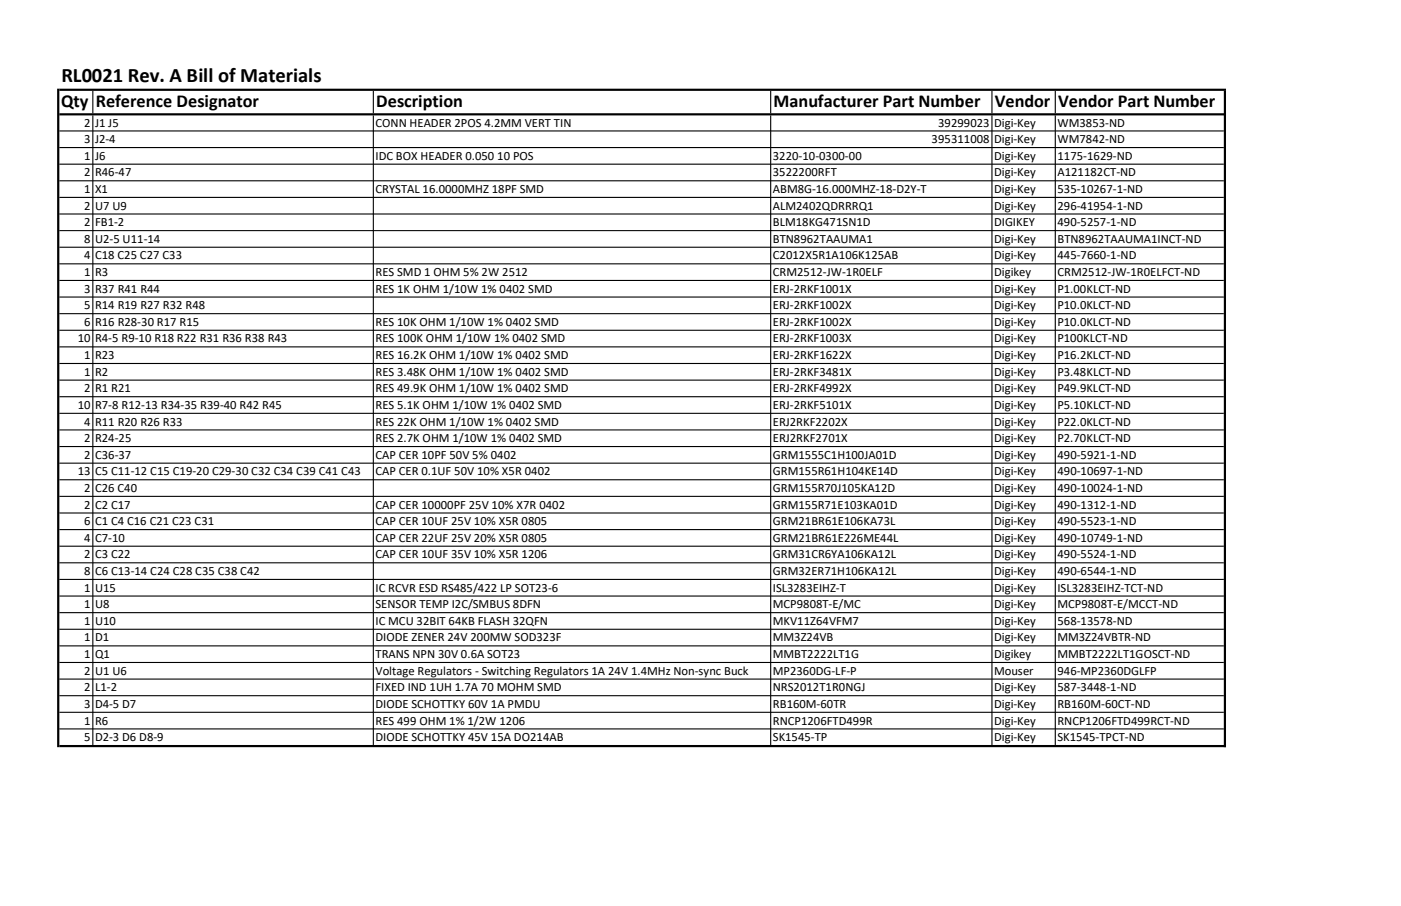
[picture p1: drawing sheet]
<svg xmlns="http://www.w3.org/2000/svg" width="432mm" height="279mm" viewBox="0 0 432 279" stroke-linecap="round" stroke-linejoin="round" font-family="sans-serif">
<defs><g id="words">
<text font-size="6.3" x="18.9" y="25.2">RL0021 Rev. A Bill of Materials</text>
<g font-size="5.6">
<text x="18.8" y="33">Qty</text>
<text x="29.5" y="33">Reference Designator</text>
<text x="116" y="33">Description</text>
<text x="238.4" y="33">Manufacturer Part Number</text>
<text x="306.6" y="33">Vendor</text>
<text x="326.1" y="33">Vendor Part Number</text>
</g>
<g font-size="3.9">
<text x="26" y="39">2</text>
<text x="29.3" y="39">J1 J5</text>
<text x="115.7" y="39">CONN HEADER 2POS 4.2MM VERT TIN</text>
<text x="289.1" y="39">39299023</text>
<text x="306.4" y="39">Digi-Key</text>
<text x="325.9" y="39">WM3853-ND</text>
<text x="26" y="44.2">3</text>
<text x="29.3" y="44.2">J2-4</text>
<text x="287.1" y="44.2">395311008</text>
<text x="306.4" y="44.2">Digi-Key</text>
<text x="325.9" y="44.2">WM7842-ND</text>
<text x="26" y="49.3">1</text>
<text x="29.3" y="49.3">J6</text>
<text x="115.7" y="49.3">IDC BOX HEADER 0.050 10 POS</text>
<text x="238.2" y="49.3">3220-10-0300-00</text>
<text x="306.4" y="49.3">Digi-Key</text>
<text x="325.9" y="49.3">1175-1629-ND</text>
<text x="26" y="54.4">2</text>
<text x="26" y="59.5">1</text>
<text x="29.3" y="54.4">R46-47</text>
<text x="29.3" y="59.5">X1</text>
<text x="115.7" y="59.5">CRYSTAL 16.0000MHZ 18PF SMD</text>
<text x="238.2" y="54.4">3522200RFT</text>
<text x="238.2" y="59.5">ABM8G-16.000MHZ-18-D2Y-T</text>
<text x="306.4" y="54.4">Digi-Key</text>
<text x="306.4" y="59.5">Digi-Key</text>
<text x="325.9" y="54.4">A121182CT-ND</text>
<text x="325.9" y="59.5">535-10267-1-ND</text>
<text x="26" y="64.6">2</text>
<text x="29.3" y="64.6">U7 U9</text>
<text x="238.2" y="64.6">ALM2402QDRRRQ1</text>
<text x="306.4" y="64.6">Digi-Key</text>
<text x="325.9" y="64.6">296-41954-1-ND</text>
<text x="26" y="69.8">2</text>
<text x="29.3" y="69.8">FB1-2</text>
<text x="238.2" y="69.8">BLM18KG471SN1D</text>
<text x="306.4" y="69.8">DIGIKEY</text>
<text x="325.9" y="69.8">490-5257-1-ND</text>
<text x="26" y="74.9">8</text>
<text x="29.3" y="74.9">U2-5 U11-14</text>
<text x="238.2" y="74.9">BTN8962TAAUMA1</text>
<text x="306.4" y="74.9">Digi-Key</text>
<text x="325.9" y="74.9">BTN8962TAAUMA1INCT-ND</text>
<text x="26" y="80">4</text>
<text x="29.3" y="80">C18 C25 C27 C33</text>
<text x="238.2" y="80">C2012X5R1A106K125AB</text>
<text x="306.4" y="80">Digi-Key</text>
<text x="325.9" y="80">445-7660-1-ND</text>
<text x="26" y="85.1">1</text>
<text x="29.3" y="85.1">R3</text>
<text x="115.7" y="85.1">RES SMD 1 OHM 5% 2W 2512</text>
<text x="238.2" y="85.1">CRM2512-JW-1R0ELF</text>
<text x="306.4" y="85.1">Digikey</text>
<text x="325.9" y="85.1">CRM2512-JW-1R0ELFCT-ND</text>
<text x="26" y="90.3">3</text>
<text x="26" y="95.4">5</text>
<text x="29.3" y="90.3">R37 R41 R44</text>
<text x="29.3" y="95.4">R14 R19 R27 R32 R48</text>
<text x="115.7" y="90.3">RES 1K OHM 1/10W 1% 0402 SMD</text>
<text x="238.2" y="90.3">ERJ-2RKF1001X</text>
<text x="238.2" y="95.4">ERJ-2RKF1002X</text>
<text x="306.4" y="90.3">Digi-Key</text>
<text x="306.4" y="95.4">Digi-Key</text>
<text x="325.9" y="90.3">P1.00KLCT-ND</text>
<text x="325.9" y="95.4">P10.0KLCT-ND</text>
<text x="26" y="100.5">6</text>
<text x="29.3" y="100.5">R16 R28-30 R17 R15</text>
<text x="115.7" y="100.5">RES 10K OHM 1/10W 1% 0402 SMD</text>
<text x="238.2" y="100.5">ERJ-2RKF1002X</text>
<text x="306.4" y="100.5">Digi-Key</text>
<text x="325.9" y="100.5">P10.0KLCT-ND</text>
<text x="24" y="105.6">10</text>
<text x="29.3" y="105.6">R4-5 R9-10 R18 R22 R31 R36 R38 R43</text>
<text x="115.7" y="105.6">RES 100K OHM 1/10W 1% 0402 SMD</text>
<text x="238.2" y="105.6">ERJ-2RKF1003X</text>
<text x="306.4" y="105.6">Digi-Key</text>
<text x="325.9" y="105.6">P100KLCT-ND</text>
<text x="26" y="110.7">1</text>
<text x="29.3" y="110.7">R23</text>
<text x="115.7" y="110.7">RES 16.2K OHM 1/10W 1% 0402 SMD</text>
<text x="238.2" y="110.7">ERJ-2RKF1622X</text>
<text x="306.4" y="110.7">Digi-Key</text>
<text x="325.9" y="110.7">P16.2KLCT-ND</text>
<text x="26" y="115.9">1</text>
<text x="29.3" y="115.9">R2</text>
<text x="115.7" y="115.9">RES 3.48K OHM 1/10W 1% 0402 SMD</text>
<text x="238.2" y="115.9">ERJ-2RKF3481X</text>
<text x="306.4" y="115.9">Digi-Key</text>
<text x="325.9" y="115.9">P3.48KLCT-ND</text>
<text x="26" y="121">2</text>
<text x="29.3" y="121">R1 R21</text>
<text x="115.7" y="121">RES 49.9K OHM 1/10W 1% 0402 SMD</text>
<text x="238.2" y="121">ERJ-2RKF4992X</text>
<text x="306.4" y="121">Digi-Key</text>
<text x="325.9" y="121">P49.9KLCT-ND</text>
<text x="24" y="126.1">10</text>
<text x="26" y="131.2">4</text>
<text x="29.3" y="126.1">R7-8 R12-13 R34-35 R39-40 R42 R45</text>
<text x="29.3" y="131.2">R11 R20 R26 R33</text>
<text x="115.7" y="126.1">RES 5.1K OHM 1/10W 1% 0402 SMD</text>
<text x="115.7" y="131.2">RES 22K OHM 1/10W 1% 0402 SMD</text>
<text x="238.2" y="126.1">ERJ-2RKF5101X</text>
<text x="238.2" y="131.2">ERJ2RKF2202X</text>
<text x="306.4" y="126.1">Digi-Key</text>
<text x="306.4" y="131.2">Digi-Key</text>
<text x="325.9" y="126.1">P5.10KLCT-ND</text>
<text x="325.9" y="131.2">P22.0KLCT-ND</text>
<text x="26" y="136.4">2</text>
<text x="29.3" y="136.4">R24-25</text>
<text x="115.7" y="136.4">RES 2.7K OHM 1/10W 1% 0402 SMD</text>
<text x="238.2" y="136.4">ERJ2RKF2701X</text>
<text x="306.4" y="136.4">Digi-Key</text>
<text x="325.9" y="136.4">P2.70KLCT-ND</text>
<text x="26" y="141.5">2</text>
<text x="29.3" y="141.5">C36-37</text>
<text x="115.7" y="141.5">CAP CER 10PF 50V 5% 0402</text>
<text x="238.2" y="141.5">GRM1555C1H100JA01D</text>
<text x="306.4" y="141.5">Digi-Key</text>
<text x="325.9" y="141.5">490-5921-1-ND</text>
<text x="24" y="146.6">13</text>
<text x="29.3" y="146.6">C5 C11-12 C15 C19-20 C29-30 C32 C34 C39 C41 C43</text>
<text x="115.7" y="146.6">CAP CER 0.1UF 50V 10% X5R 0402</text>
<text x="238.2" y="146.6">GRM155R61H104KE14D</text>
<text x="306.4" y="146.6">Digi-Key</text>
<text x="325.9" y="146.6">490-10697-1-ND</text>
<text x="26" y="151.7">2</text>
<text x="29.3" y="151.7">C26 C40</text>
<text x="238.2" y="151.7">GRM155R70J105KA12D</text>
<text x="306.4" y="151.7">Digi-Key</text>
<text x="325.9" y="151.7">490-10024-1-ND</text>
<text x="26" y="156.8">2</text>
<text x="26" y="162">6</text>
<text x="29.3" y="156.8">C2 C17</text>
<text x="29.3" y="162">C1 C4 C16 C21 C23 C31</text>
<text x="115.7" y="156.8">CAP CER 10000PF 25V 10% X7R 0402</text>
<text x="115.7" y="162">CAP CER 10UF 25V 10% X5R 0805</text>
<text x="238.2" y="156.8">GRM155R71E103KA01D</text>
<text x="238.2" y="162">GRM21BR61E106KA73L</text>
<text x="306.4" y="156.8">Digi-Key</text>
<text x="306.4" y="162">Digi-Key</text>
<text x="325.9" y="156.8">490-1312-1-ND</text>
<text x="325.9" y="162">490-5523-1-ND</text>
<text x="26" y="167.1">4</text>
<text x="29.3" y="167.1">C7-10</text>
<text x="115.7" y="167.1">CAP CER 22UF 25V 20% X5R 0805</text>
<text x="238.2" y="167.1">GRM21BR61E226ME44L</text>
<text x="306.4" y="167.1">Digi-Key</text>
<text x="325.9" y="167.1">490-10749-1-ND</text>
<text x="26" y="172.2">2</text>
<text x="29.3" y="172.2">C3 C22</text>
<text x="115.7" y="172.2">CAP CER 10UF 35V 10% X5R 1206</text>
<text x="238.2" y="172.2">GRM31CR6YA106KA12L</text>
<text x="306.4" y="172.2">Digi-Key</text>
<text x="325.9" y="172.2">490-5524-1-ND</text>
<text x="26" y="177.3">8</text>
<text x="29.3" y="177.3">C6 C13-14 C24 C28 C35 C38 C42</text>
<text x="238.2" y="177.3">GRM32ER71H106KA12L</text>
<text x="306.4" y="177.3">Digi-Key</text>
<text x="325.9" y="177.3">490-6544-1-ND</text>
<text x="26" y="182.5">1</text>
<text x="29.3" y="182.5">U15</text>
<text x="115.7" y="182.5">IC RCVR ESD RS485/422 LP SOT23-6</text>
<text x="238.2" y="182.5">ISL3283EIHZ-T</text>
<text x="306.4" y="182.5">Digi-Key</text>
<text x="325.9" y="182.5">ISL3283EIHZ-TCT-ND</text>
<text x="26" y="187.6">1</text>
<text x="29.3" y="187.6">U8</text>
<text x="115.7" y="187.6">SENSOR TEMP I2C/SMBUS 8DFN</text>
<text x="238.2" y="187.6">MCP9808T-E/MC</text>
<text x="306.4" y="187.6">Digi-Key</text>
<text x="325.9" y="187.6">MCP9808T-E/MCCT-ND</text>
<text x="26" y="192.7">1</text>
<text x="26" y="197.8">1</text>
<text x="29.3" y="192.7">U10</text>
<text x="29.3" y="197.8">D1</text>
<text x="115.7" y="192.7">IC MCU 32BIT 64KB FLASH 32QFN</text>
<text x="115.7" y="197.8">DIODE ZENER 24V 200MW SOD323F</text>
<text x="238.2" y="192.7">MKV11Z64VFM7</text>
<text x="238.2" y="197.8">MM3Z24VB</text>
<text x="306.4" y="192.7">Digi-Key</text>
<text x="306.4" y="197.8">Digi-Key</text>
<text x="325.9" y="192.7">568-13578-ND</text>
<text x="325.9" y="197.8">MM3Z24VBTR-ND</text>
<text x="26" y="202.9">1</text>
<text x="29.3" y="202.9">Q1</text>
<text x="115.7" y="202.9">TRANS NPN 30V 0.6A SOT23</text>
<text x="238.2" y="202.9">MMBT2222LT1G</text>
<text x="306.4" y="202.9">Digikey</text>
<text x="325.9" y="202.9">MMBT2222LT1GOSCT-ND</text>
<text x="26" y="208.1">2</text>
<text x="29.3" y="208.1">U1 U6</text>
<text x="115.7" y="208.1">Voltage Regulators - Switching Regulators 1A 24V 1.4MHz Non-sync Buck</text>
<text x="238.2" y="208.1">MP2360DG-LF-P</text>
<text x="306.4" y="208.1">Mouser</text>
<text x="325.9" y="208.1">946-MP2360DGLFP</text>
<text x="26" y="213.2">2</text>
<text x="29.3" y="213.2">L1-2</text>
<text x="115.7" y="213.2">FIXED IND 1UH 1.7A 70 MOHM SMD</text>
<text x="238.2" y="213.2">NRS2012T1R0NGJ</text>
<text x="306.4" y="213.2">Digi-Key</text>
<text x="325.9" y="213.2">587-3448-1-ND</text>
<text x="26" y="218.3">3</text>
<text x="29.3" y="218.3">D4-5 D7</text>
<text x="115.7" y="218.3">DIODE SCHOTTKY 60V 1A PMDU</text>
<text x="238.2" y="218.3">RB160M-60TR</text>
<text x="306.4" y="218.3">Digi-Key</text>
<text x="325.9" y="218.3">RB160M-60CT-ND</text>
<text x="26" y="223.4">1</text>
<text x="29.3" y="223.4">R6</text>
<text x="115.7" y="223.4">RES 499 OHM 1% 1/2W 1206</text>
<text x="238.2" y="223.4">RNCP1206FTD499R</text>
<text x="306.4" y="223.4">Digi-Key</text>
<text x="325.9" y="223.4">RNCP1206FTD499RCT-ND</text>
<text x="26" y="228.4">5</text>
<text x="29.3" y="228.4">D2-3 D6 D8-9</text>
<text x="115.7" y="228.4">DIODE SCHOTTKY 45V 15A DO214AB</text>
<text x="238.2" y="228.4">SK1545-TP</text>
<text x="306.4" y="228.4">Digi-Key</text>
<text x="325.9" y="228.4">SK1545-TPCT-ND</text>
</g>
</g></defs>
<g fill="#000">
<path d="M18.3 27.3h359.6v.7h-359.6zM18.3 34.9h359.6v.7h-359.6zM18.3 40.2h358.9v.4h-358.9zM18.3 45.3h358.9v.4h-358.9zM18.3 50.5h358.9v.3h-358.9zM18.3 55.6h358.9v.3h-358.9zM18.3 60.7h358.9v.3h-358.9zM18.3 65.8h358.9v.4h-358.9zM18.3 71h358.9v.3h-358.9zM18.3 76.1h358.9v.3h-358.9zM18.3 81.2h358.9v.3h-358.9zM18.3 86.3h358.9v.4h-358.9zM18.3 91.4h358.9v.4h-358.9zM18.3 96.6h358.9v.3h-358.9zM18.3 101.7h358.9v.3h-358.9zM18.3 106.8h358.9v.3h-358.9zM18.3 111.9h358.9v.4h-358.9zM18.3 117.1h358.9v.3h-358.9zM18.3 122.2h358.9v.3h-358.9zM18.3 127.3h358.9v.3h-358.9zM18.3 132.4h358.9v.4h-358.9zM18.3 137.5h358.9v.4h-358.9zM18.3 142.7h358.9v.3h-358.9zM18.3 147.8h358.9v.3h-358.9zM18.3 152.9h358.9v.3h-358.9zM18.3 158h358.9v.4h-358.9zM18.3 163.2h358.9v.3h-358.9zM18.3 168.3h358.9v.3h-358.9zM18.3 173.4h358.9v.3h-358.9zM18.3 178.5h358.9v.4h-358.9zM18.3 183.6h358.9v.4h-358.9zM18.3 188.8h358.9v.3h-358.9zM18.3 193.9h358.9v.3h-358.9zM18.3 199h358.9v.3h-358.9zM18.3 204.1h358.9v.4h-358.9zM18.3 209.3h358.9v.3h-358.9zM18.3 214.4h358.9v.3h-358.9zM18.3 219.5h358.9v.3h-358.9zM18.3 224.6h358.9v.4h-358.9zM18.3 229.7h359.6v.7h-359.6z" fill-rule="evenodd"/>
<path d="M28.4 28h.4v6.9h-.4zM114.9 28h.3v6.9h-.3zM237.4 28h.3v6.9h-.3zM305.6 28h.3v6.9h-.3zM325.1 28h.3v6.9h-.3zM17.6 27.3h.7v203.1h-.7zM28.4 35.6h.4v194.1h-.4zM114.9 35.6h.3v194.1h-.3zM237.4 35.6h.3v194.1h-.3zM305.6 35.6h.3v194.1h-.3zM325.1 35.6h.3v194.1h-.3zM377.2 28h.7v202.4h-.7z" fill-rule="evenodd"/>
</g>
<use href="#words"/>
</svg>
